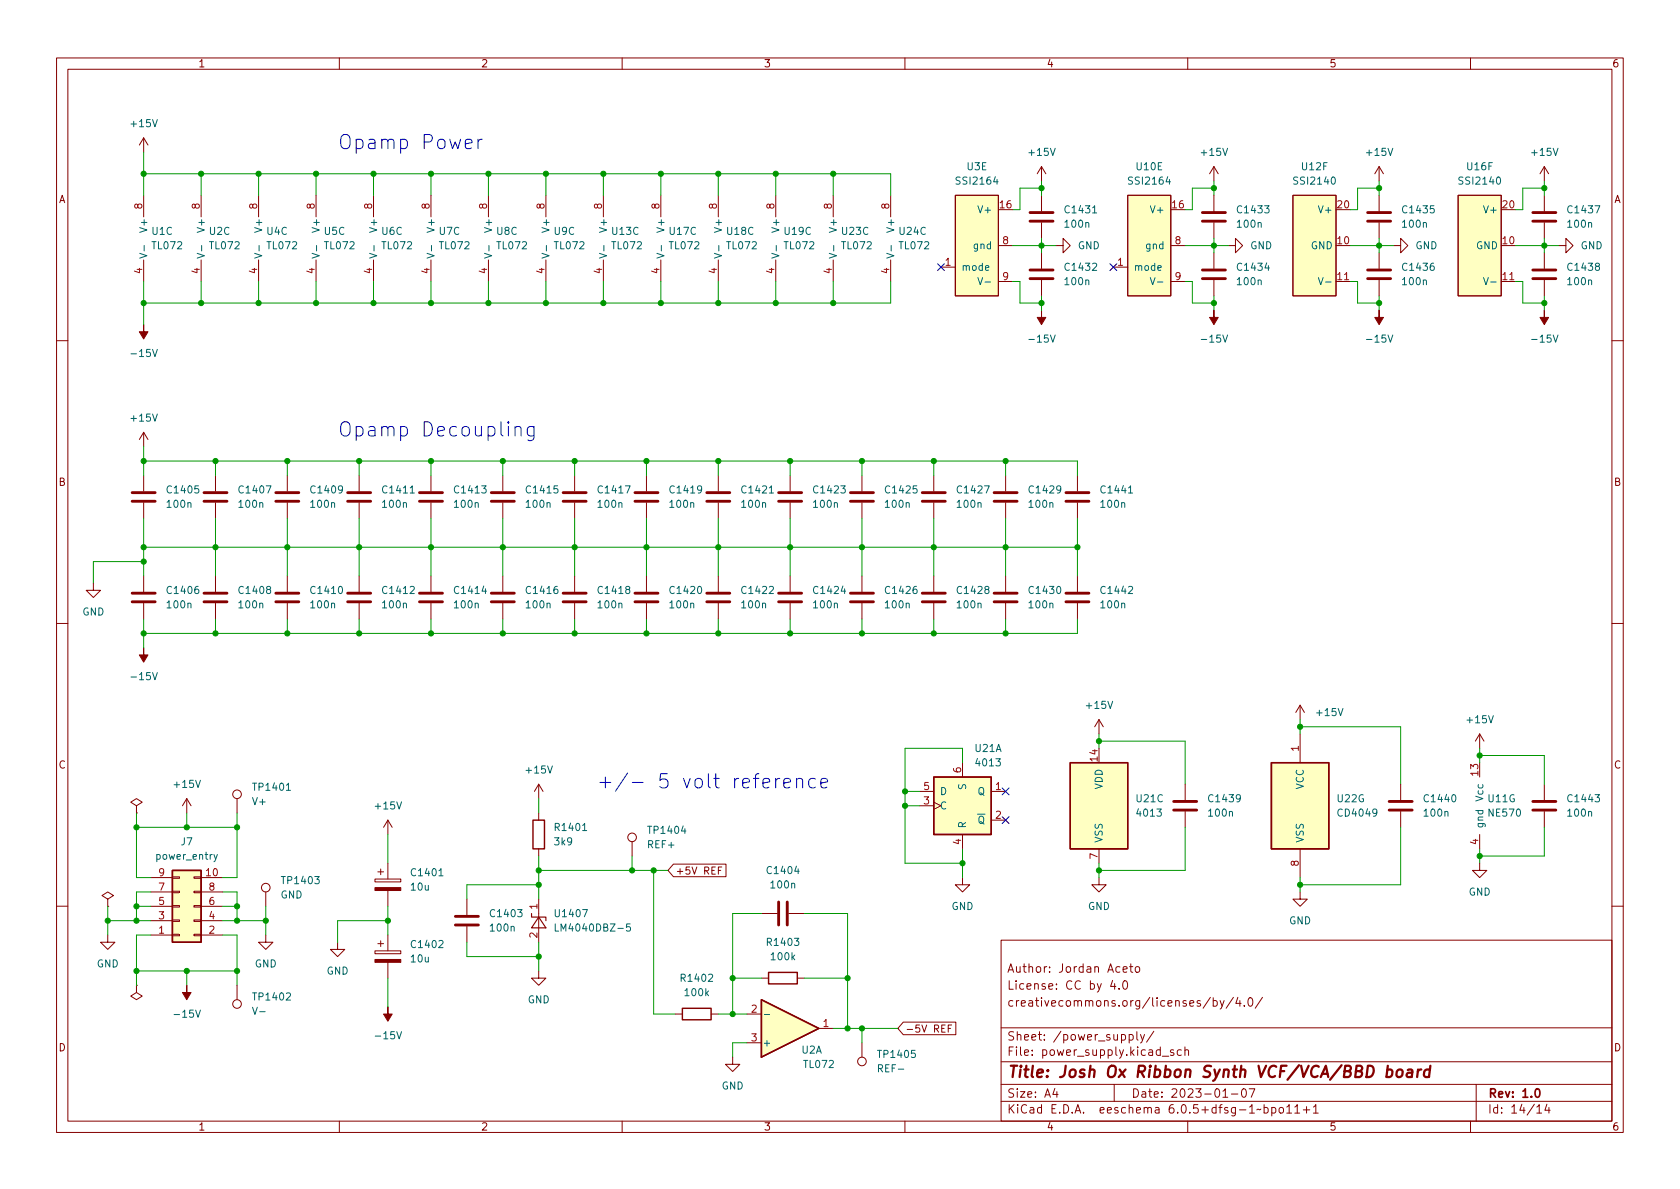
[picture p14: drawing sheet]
<svg xmlns="http://www.w3.org/2000/svg" width="297mm" height="210mm" viewBox="0 0 297 210" stroke-linecap="round" stroke-linejoin="round" font-family="sans-serif">
<defs><g id="words">
<g font-size="3.5" fill="#0000c2">
<text x="59.7" y="26.4">Opamp Power</text>
<text x="59.7" y="77.2">Opamp Decoupling</text>
<text x="105.4" y="139.4">+/- 5 volt reference</text>
</g>
<text font-size="2.8" fill="#840000" x="178" y="190.6">Title: Josh Ox Ribbon Synth VCF/VCA/BBD board</text>
<g font-size="2.1" fill="#840000">
<text x="178" y="172">Author: Jordan Aceto</text>
<text x="178" y="178">creativecommons.org/licenses/by/4.0/</text>
<text x="178" y="175">License: CC by 4.0</text>
<text x="178" y="184">Sheet: /power_supply/</text>
<text x="178" y="186.7">File: power_supply.kicad_sch</text>
<text x="178" y="196.9">KiCad E.D.A. eeschema 6.0.5+dfsg-1~bpo11+1</text>
<text x="178" y="194.1">Size: A4</text>
<text x="200" y="194.1">Date: 2023-01-07</text>
<text x="263" y="194.1">Rev: 1.0</text>
<text x="263" y="196.9">Id: 14/14</text>
</g>
<g font-size="1.8" fill="#840000">
<text x="35" y="11.9">1</text>
<text x="85" y="11.9">2</text>
<text x="135" y="11.9">3</text>
<text x="185" y="11.9">4</text>
<text x="235" y="11.9">5</text>
<text x="285" y="11.9">6</text>
<text x="10.3" y="35.9">A</text>
<text x="285.3" y="35.9">A</text>
<text x="10.3" y="85.9">B</text>
<text x="285.3" y="85.9">B</text>
<text x="10.3" y="135.9">C</text>
<text x="285.3" y="135.9">C</text>
<text x="119.4" y="154.6">+5V REF</text>
<text x="10.3" y="185.9">D</text>
<text x="160" y="182.6">-5V REF</text>
<text x="285.3" y="185.9">D</text>
<text x="35" y="199.9">1</text>
<text x="85" y="199.9">2</text>
<text x="135" y="199.9">3</text>
<text x="185" y="199.9">4</text>
<text x="235" y="199.9">5</text>
<text x="285" y="199.9">6</text>
</g>
<g font-size="1.8" fill="#006464">
<text x="23.3" y="22.5">+15V</text>
<text x="182.1" y="27.6">+15V</text>
<text x="212.5" y="27.6">+15V</text>
<text x="241.8" y="27.6">+15V</text>
<text x="271" y="27.6">+15V</text>
<text x="169.3" y="32.6">SSI2164</text>
<text x="171" y="30.1">U3E</text>
<text x="199.8" y="32.6">SSI2164</text>
<text x="201" y="30.1">U10E</text>
<text x="229" y="32.6">SSI2140</text>
<text x="230.2" y="30.1">U12F</text>
<text x="258.2" y="32.6">SSI2140</text>
<text x="259.5" y="30.1">U16F</text>
<text x="26" y="40.7" transform="rotate(-90 26 40.7)">V+</text>
<text x="26.9" y="41.5">U1C</text>
<text x="36.2" y="40.7" transform="rotate(-90 36.2 40.7)">V+</text>
<text x="37" y="41.5">U2C</text>
<text x="46.4" y="40.7" transform="rotate(-90 46.4 40.7)">V+</text>
<text x="47.2" y="41.5">U4C</text>
<text x="56.5" y="40.7" transform="rotate(-90 56.5 40.7)">V+</text>
<text x="57.4" y="41.5">U5C</text>
<text x="66.7" y="40.7" transform="rotate(-90 66.7 40.7)">V+</text>
<text x="67.5" y="41.5">U6C</text>
<text x="76.8" y="40.7" transform="rotate(-90 76.8 40.7)">V+</text>
<text x="77.7" y="41.5">U7C</text>
<text x="87" y="40.7" transform="rotate(-90 87 40.7)">V+</text>
<text x="87.8" y="41.5">U8C</text>
<text x="97.2" y="40.7" transform="rotate(-90 97.2 40.7)">V+</text>
<text x="98" y="41.5">U9C</text>
<text x="107.3" y="40.7" transform="rotate(-90 107.3 40.7)">V+</text>
<text x="108.3" y="41.5">U13C</text>
<text x="117.5" y="40.7" transform="rotate(-90 117.5 40.7)">V+</text>
<text x="118.4" y="41.5">U17C</text>
<text x="127.6" y="40.7" transform="rotate(-90 127.6 40.7)">V+</text>
<text x="128.6" y="41.5">U18C</text>
<text x="137.8" y="40.7" transform="rotate(-90 137.8 40.7)">V+</text>
<text x="138.8" y="41.5">U19C</text>
<text x="148" y="40.7" transform="rotate(-90 148 40.7)">V+</text>
<text x="148.9" y="41.5">U23C</text>
<text x="158.1" y="40.7" transform="rotate(-90 158.1 40.7)">V+</text>
<text x="159.1" y="41.5">U24C</text>
<text x="173.3" y="37.7">V+</text>
<text x="188.4" y="40.3">100n</text>
<text x="188.5" y="37.7">C1431</text>
<text x="203.8" y="37.7">V+</text>
<text x="218.9" y="40.3">100n</text>
<text x="219" y="37.7">C1433</text>
<text x="233.5" y="37.7">V+</text>
<text x="248.1" y="40.3">100n</text>
<text x="248.2" y="37.7">C1435</text>
<text x="262.7" y="37.7">V+</text>
<text x="277.3" y="40.3">100n</text>
<text x="277.4" y="37.7">C1437</text>
<text x="27" y="44.1">TL072</text>
<text x="37.2" y="44.1">TL072</text>
<text x="47.3" y="44.1">TL072</text>
<text x="57.5" y="44.1">TL072</text>
<text x="67.6" y="44.1">TL072</text>
<text x="77.8" y="44.1">TL072</text>
<text x="88" y="44.1">TL072</text>
<text x="98.1" y="44.1">TL072</text>
<text x="108.3" y="44.1">TL072</text>
<text x="118.4" y="44.1">TL072</text>
<text x="128.6" y="44.1">TL072</text>
<text x="138.8" y="44.1">TL072</text>
<text x="148.9" y="44.1">TL072</text>
<text x="159.1" y="44.1">TL072</text>
<text x="169.9" y="47.9">mode</text>
<text x="172.3" y="44.1">gnd</text>
<text x="188.5" y="47.9">C1432</text>
<text x="190.5" y="44.1">GND</text>
<text x="200.4" y="47.9">mode</text>
<text x="202.8" y="44.1">gnd</text>
<text x="219" y="47.9">C1434</text>
<text x="221" y="44.1">GND</text>
<text x="231.8" y="44.1">GND</text>
<text x="248.2" y="47.9">C1436</text>
<text x="250.2" y="44.1">GND</text>
<text x="261" y="44.1">GND</text>
<text x="277.4" y="47.9">C1438</text>
<text x="279.4" y="44.1">GND</text>
<text x="188.4" y="50.4">100n</text>
<text x="218.9" y="50.4">100n</text>
<text x="248.1" y="50.4">100n</text>
<text x="277.3" y="50.4">100n</text>
<text x="23.5" y="63.1">-15V</text>
<text x="182.3" y="60.6">-15V</text>
<text x="212.8" y="60.6">-15V</text>
<text x="242" y="60.6">-15V</text>
<text x="271.2" y="60.6">-15V</text>
<text x="23.3" y="74.5">+15V</text>
<text x="29.7" y="89.8">100n</text>
<text x="29.7" y="87.2">C1405</text>
<text x="42.4" y="89.8">100n</text>
<text x="42.4" y="87.2">C1407</text>
<text x="55.1" y="89.8">100n</text>
<text x="55.1" y="87.2">C1409</text>
<text x="67.8" y="89.8">100n</text>
<text x="67.8" y="87.2">C1411</text>
<text x="80.5" y="89.8">100n</text>
<text x="80.5" y="87.2">C1413</text>
<text x="93.2" y="89.8">100n</text>
<text x="93.2" y="87.2">C1415</text>
<text x="105.9" y="89.8">100n</text>
<text x="105.9" y="87.2">C1417</text>
<text x="118.6" y="89.8">100n</text>
<text x="118.6" y="87.2">C1419</text>
<text x="131.3" y="89.8">100n</text>
<text x="131.3" y="87.2">C1421</text>
<text x="144" y="89.8">100n</text>
<text x="144" y="87.2">C1423</text>
<text x="156.7" y="89.8">100n</text>
<text x="156.7" y="87.2">C1425</text>
<text x="169.4" y="89.8">100n</text>
<text x="169.4" y="87.2">C1427</text>
<text x="182.1" y="89.8">100n</text>
<text x="182.1" y="87.2">C1429</text>
<text x="194.8" y="89.8">100n</text>
<text x="194.8" y="87.2">C1441</text>
<text x="29.7" y="107.6">100n</text>
<text x="29.7" y="105">C1406</text>
<text x="42.4" y="107.6">100n</text>
<text x="42.4" y="105">C1408</text>
<text x="55.1" y="107.6">100n</text>
<text x="55.1" y="105">C1410</text>
<text x="67.8" y="107.6">100n</text>
<text x="67.8" y="105">C1412</text>
<text x="80.5" y="107.6">100n</text>
<text x="80.5" y="105">C1414</text>
<text x="93.2" y="107.6">100n</text>
<text x="93.2" y="105">C1416</text>
<text x="105.9" y="107.6">100n</text>
<text x="105.9" y="105">C1418</text>
<text x="118.6" y="107.6">100n</text>
<text x="118.6" y="105">C1420</text>
<text x="131.3" y="107.6">100n</text>
<text x="131.3" y="105">C1422</text>
<text x="144" y="107.6">100n</text>
<text x="144" y="105">C1424</text>
<text x="156.7" y="107.6">100n</text>
<text x="156.7" y="105">C1426</text>
<text x="169.4" y="107.6">100n</text>
<text x="169.4" y="105">C1428</text>
<text x="182.1" y="107.6">100n</text>
<text x="182.1" y="105">C1430</text>
<text x="194.8" y="107.6">100n</text>
<text x="194.8" y="105">C1442</text>
<text x="14.5" y="108.8">GND</text>
<text x="23.5" y="120.3">-15V</text>
<text x="192.2" y="125.3">+15V</text>
<text x="232.9" y="126.6">+15V</text>
<text x="259.5" y="127.9">+15V</text>
<text x="93.2" y="136.8">+15V</text>
<text x="172.4" y="133">U21A</text>
<text x="172.7" y="135.5">4013</text>
<text x="30.9" y="139.3">+15V</text>
<text x="44.8" y="142.4">V+</text>
<text x="45" y="139.8">TP1401</text>
<text x="66.5" y="143.1">+15V</text>
<text x="166.1" y="143.1">C</text>
<text x="166.1" y="140.6">D</text>
<text x="170.8" y="139.6" transform="rotate(-90 170.8 139.6)">S</text>
<text x="172.9" y="140.6">Q</text>
<text x="194.9" y="139.6" transform="rotate(-90 194.9 139.6)">VDD</text>
<text x="201" y="141.9">U21C</text>
<text x="213.9" y="141.9">C1439</text>
<text x="230.5" y="139.6" transform="rotate(-90 230.5 139.6)">VCC</text>
<text x="236.5" y="141.9">U22G</text>
<text x="252" y="141.9">C1440</text>
<text x="262.3" y="141.6" transform="rotate(-90 262.3 141.6)">Vcc</text>
<text x="263.2" y="141.9">U11G</text>
<text x="277.4" y="141.9">C1443</text>
<text x="32" y="149.5">J7</text>
<text x="98.1" y="149.5">3k9</text>
<text x="98.3" y="146.9">R1401</text>
<text x="114.6" y="150">REF+</text>
<text x="114.8" y="147.4">TP1404</text>
<text x="170.8" y="146.6" transform="rotate(-90 170.8 146.6)">R</text>
<text x="171.5" y="145.7">~{Q}</text>
<text x="194.9" y="149.1" transform="rotate(-90 194.9 149.1)">VSS</text>
<text x="201.2" y="144.4">4013</text>
<text x="213.8" y="144.4">100n</text>
<text x="230.5" y="149.1" transform="rotate(-90 230.5 149.1)">VSS</text>
<text x="236.7" y="144.4">CD4049</text>
<text x="251.9" y="144.4">100n</text>
<text x="262.3" y="146.6" transform="rotate(-90 262.3 146.6)">gnd</text>
<text x="263.3" y="144.4">NE570</text>
<text x="277.3" y="144.4">100n</text>
<text x="27.8" y="152">power_entry</text>
<text x="72.9" y="154.9">C1401</text>
<text x="135.8" y="154.6">C1404</text>
<text x="49.6" y="158.9">GND</text>
<text x="50.1" y="156.3">TP1403</text>
<text x="72.7" y="157.5">10u</text>
<text x="136.4" y="157.1">100n</text>
<text x="168.2" y="160.9">GND</text>
<text x="192.3" y="160.9">GND</text>
<text x="259.7" y="158.4">GND</text>
<text x="72.9" y="167.6">C1402</text>
<text x="86.8" y="164.7">100n</text>
<text x="86.9" y="162.2">C1403</text>
<text x="98.3" y="162.2">U1407</text>
<text x="98.9" y="164.7">LM4040DBZ-5</text>
<text x="135.8" y="167.3">R1403</text>
<text x="227.9" y="163.4">GND</text>
<text x="17.1" y="171.1">GND</text>
<text x="45" y="171.1">GND</text>
<text x="57.7" y="172.3">GND</text>
<text x="72.7" y="170.2">10u</text>
<text x="120.6" y="173.6">R1402</text>
<text x="136.5" y="169.8">100k</text>
<text x="31.2" y="180">-15V</text>
<text x="45" y="176.9">TP1402</text>
<text x="45" y="179.4">V-</text>
<text x="93.3" y="177.4">GND</text>
<text x="121.2" y="176.1">100k</text>
<text x="66.7" y="183.8">-15V</text>
<text x="134.7" y="185">+</text>
<text x="141.7" y="186.3">U2A</text>
<text x="142.2" y="188.8">TL072</text>
<text x="155.5" y="187.1">TP1405</text>
<text x="155.5" y="189.6">REF-</text>
<text x="127.6" y="192.7">GND</text>
</g>
<g font-size="1.8" fill="#a90000">
<text x="25.1" y="36.9" transform="rotate(-90 25.1 36.9)">8</text>
<text x="35.3" y="36.9" transform="rotate(-90 35.3 36.9)">8</text>
<text x="45.5" y="36.9" transform="rotate(-90 45.5 36.9)">8</text>
<text x="55.6" y="36.9" transform="rotate(-90 55.6 36.9)">8</text>
<text x="65.8" y="36.9" transform="rotate(-90 65.8 36.9)">8</text>
<text x="75.9" y="36.9" transform="rotate(-90 75.9 36.9)">8</text>
<text x="86.1" y="36.9" transform="rotate(-90 86.1 36.9)">8</text>
<text x="96.3" y="36.9" transform="rotate(-90 96.3 36.9)">8</text>
<text x="106.4" y="36.9" transform="rotate(-90 106.4 36.9)">8</text>
<text x="116.6" y="36.9" transform="rotate(-90 116.6 36.9)">8</text>
<text x="126.7" y="36.9" transform="rotate(-90 126.7 36.9)">8</text>
<text x="136.9" y="36.9" transform="rotate(-90 136.9 36.9)">8</text>
<text x="147.1" y="36.9" transform="rotate(-90 147.1 36.9)">8</text>
<text x="157.2" y="36.9" transform="rotate(-90 157.2 36.9)">8</text>
<text x="176.8" y="36.8">16</text>
<text x="207.3" y="36.8">16</text>
<text x="236.5" y="36.8">20</text>
<text x="265.7" y="36.8">20</text>
<text x="167.1" y="47">1</text>
<text x="177.3" y="43.2">8</text>
<text x="197.6" y="47">1</text>
<text x="207.8" y="43.2">8</text>
<text x="236.5" y="43.2">10</text>
<text x="265.7" y="43.2">10</text>
<text x="25.1" y="48.4" transform="rotate(-90 25.1 48.4)">4</text>
<text x="35.3" y="48.4" transform="rotate(-90 35.3 48.4)">4</text>
<text x="45.5" y="48.4" transform="rotate(-90 45.5 48.4)">4</text>
<text x="55.6" y="48.4" transform="rotate(-90 55.6 48.4)">4</text>
<text x="65.8" y="48.4" transform="rotate(-90 65.8 48.4)">4</text>
<text x="75.9" y="48.4" transform="rotate(-90 75.9 48.4)">4</text>
<text x="86.1" y="48.4" transform="rotate(-90 86.1 48.4)">4</text>
<text x="96.3" y="48.4" transform="rotate(-90 96.3 48.4)">4</text>
<text x="106.4" y="48.4" transform="rotate(-90 106.4 48.4)">4</text>
<text x="116.6" y="48.4" transform="rotate(-90 116.6 48.4)">4</text>
<text x="126.7" y="48.4" transform="rotate(-90 126.7 48.4)">4</text>
<text x="136.9" y="48.4" transform="rotate(-90 136.9 48.4)">4</text>
<text x="147.1" y="48.4" transform="rotate(-90 147.1 48.4)">4</text>
<text x="157.2" y="48.4" transform="rotate(-90 157.2 48.4)">4</text>
<text x="177.3" y="49.5">9</text>
<text x="207.8" y="49.5">9</text>
<text x="236.5" y="49.5">11</text>
<text x="265.7" y="49.5">11</text>
<text x="169.9" y="136.6" transform="rotate(-90 169.9 136.6)">6</text>
<text x="194.1" y="134.6" transform="rotate(-90 194.1 134.6)">14</text>
<text x="229.6" y="132.8" transform="rotate(-90 229.6 132.8)">1</text>
<text x="261.4" y="137.1" transform="rotate(-90 261.4 137.1)">13</text>
<text x="163.3" y="142.2">3</text>
<text x="163.3" y="139.7">5</text>
<text x="176" y="139.7">1</text>
<text x="169.9" y="149.3" transform="rotate(-90 169.9 149.3)">4</text>
<text x="176" y="144.8">2</text>
<text x="261.4" y="149.3" transform="rotate(-90 261.4 149.3)">4</text>
<text x="28.1" y="154.9">9</text>
<text x="36.5" y="154.9">10</text>
<text x="194.1" y="151.9" transform="rotate(-90 194.1 151.9)">7</text>
<text x="229.6" y="153.1" transform="rotate(-90 229.6 153.1)">8</text>
<text x="28.1" y="160">5</text>
<text x="28.1" y="157.5">7</text>
<text x="37" y="160">6</text>
<text x="37" y="157.5">8</text>
<text x="95" y="160.8" transform="rotate(-90 95 160.8)">1</text>
<text x="28.1" y="165.1">1</text>
<text x="28.1" y="162.6">3</text>
<text x="37" y="165.1">2</text>
<text x="37" y="162.6">4</text>
<text x="95" y="165.8" transform="rotate(-90 95 165.8)">2</text>
<text x="132.9" y="179.1">2</text>
<text x="132.9" y="184.1">3</text>
<text x="145.6" y="181.6">1</text>
</g>
</g></defs>
<g fill="none" stroke="#840000" stroke-width=".18">
<path d="M10 10.2h277v190.1h-277zM12 12.2h273v186.1h-273zM60 10.2v2M110 10.2v2M160 10.2v2M210 10.2v2M260 10.2v2M25.4 24.4v2.5M25.4 34.5v3.8M25.4 24.4l-.8 1.2M25.4 24.4l.8 1.2M35.6 34.5v3.8"/>
<path d="M45.7 34.5v3.8M55.9 34.5v3.8M66 34.5v3.8M76.2 34.5v3.8M86.4 34.5v3.8M96.5 34.5v3.8M106.7 34.5v3.8M116.8 34.5v3.8M127 34.5v3.8M137.2 34.5v3.8M147.3 34.5v3.8M157.5 34.5v3.8"/>
<path d="M168.9 34.5h7.6v17.8h-7.6zM184.1 29.5l-.7 1.2M184.1 29.5v2.5M184.1 34.5v2.8M184.1 39.4v2.8M184.1 29.5l.8 1.2M199.4 34.5h7.6v17.8h-7.6zM214.6 29.5l-.7 1.2M214.6 29.5v2.5M214.6 34.5v2.8M214.6 39.4v2.8M214.6 29.5l.8 1.2"/>
<path d="M228.6 34.5h7.6v17.8h-7.6zM243.8 29.5l-.7 1.2M243.8 29.5v2.5M243.8 34.5v2.8M243.8 39.4v2.8M243.8 29.5l.8 1.2M257.8 34.5h7.6v17.8h-7.6zM273 29.5v2.5M273 34.5v2.8M273 39.4v2.8M273 29.5l-.7 1.2M273 29.5l.8 1.2"/>
<path d="M25.4 46v3.8M35.6 46v3.8M45.7 46v3.8M55.9 46v3.8M66 46v3.8M76.2 46v3.8M86.4 46v3.8M96.5 46v3.8M106.7 46v3.8M116.8 46v3.8M127 46v3.8M137.2 46v3.8"/>
<path d="M147.3 46v3.8M157.5 46v3.8M166.4 47.2h2.5M176.5 43.4h2.6M176.5 49.8h2.6M184.1 44.7v2.8M184.1 49.5v2.8M186.7 43.4h1.3v-1.2l1.2 1.2-1.2 1.3v-1.3M196.8 47.2h2.6M207 43.4h2.5M207 49.8h2.5M214.6 44.7v2.8"/>
<path d="M214.6 49.5v2.8M217.2 43.4h1.2v-1.2l1.3 1.2-1.3 1.3v-1.3M236.2 49.8h2.6M243.8 44.7v2.8M243.8 49.5v2.8M246.4 43.4h1.2v-1.2l1.3 1.2-1.3 1.3v-1.3M265.4 49.8h2.6M273 44.7v2.8M273 49.5v2.8M275.6 43.4h1.3v-1.2l1.2 1.2-1.2 1.3v-1.3M10 60.2h2M25.4 76.4v2.6"/>
<path d="M25.4 76.4l-.8 1.3M25.4 76.4l.8 1.3M285 60.2h2M25.4 84.1v2.8M25.4 88.9v2.8M38.1 84.1v2.8M38.1 88.9v2.8M50.8 84.1v2.8M50.8 88.9v2.8M63.5 84.1v2.8M63.5 88.9v2.8M76.2 84.1v2.8"/>
<path d="M76.2 88.9v2.8M88.9 84.1v2.8M88.9 88.9v2.8M101.6 84.1v2.8M101.6 88.9v2.8M114.3 84.1v2.8M114.3 88.9v2.8M127 84.1v2.8M127 88.9v2.8M139.7 84.1v2.8M139.7 88.9v2.8M152.4 84.1v2.8"/>
<path d="M152.4 88.9v2.8M165.1 84.1v2.8M165.1 88.9v2.8M177.8 84.1v2.8M177.8 88.9v2.8M190.5 84.1v2.8M190.5 88.9v2.8M10 110.2h2M16.5 103.1v1.3h1.3l-1.3 1.3-1.3-1.3h1.3M25.4 101.8v2.8M25.4 106.7v2.8M38.1 101.8v2.8"/>
<path d="M38.1 106.7v2.8M50.8 101.8v2.8M50.8 106.7v2.8M63.5 101.8v2.8M63.5 106.7v2.8M76.2 101.8v2.8M76.2 106.7v2.8M88.9 101.8v2.8M88.9 106.7v2.8M101.6 101.8v2.8M101.6 106.7v2.8M114.3 101.8v2.8"/>
<path d="M114.3 106.7v2.8M127 101.8v2.8M127 106.7v2.8M139.7 101.8v2.8M139.7 106.7v2.8M152.4 101.8v2.8M152.4 106.7v2.8M165.1 101.8v2.8M165.1 106.7v2.8M177.8 101.8v2.8M177.8 106.7v2.8M190.5 101.8v2.8"/>
<path d="M190.5 106.7v2.8M285 110.2h2M95.2 138.7l-.7 1.2M95.2 138.7v2.5M95.2 138.7l.8 1.2M162.6 139.9h2.5M170.2 134.9v2.5M175.3 139.9h2.5M194.3 127.2v2.6M194.3 127.2l-.8 1.3M194.3 127.2l.8 1.3M209.5 138.7v2.8"/>
<path d="M229.9 124.7v2.5M229.9 129.8v5.1M229.9 124.7l-.8 1.3M229.9 124.7l.7 1.3M247.6 138.7v2.8M261.6 129.8l-.7 1.3M261.6 129.8v2.5M261.6 129.8l.8 1.3M273 138.7v2.8M19 159l1.1-.6-1.1-.7-1 .7 1 .6v1.3M24.1 142.5l1-.6-1-.7-1 .7 1 .6v1.3M24.1 143.8h.1"/>
<path d="M26.7 155.2h3.8M26.7 157.7h3.8M30.5 155.1h1.2v.2h-1.2zM30.5 157.6h1.2v.3h-1.2zM33 141.2l-.7 1.3M33 141.2v2.6M33 141.2l.8 1.3M34.3 155.1h1.3v.2h-1.3zM34.3 157.6h1.3v.3h-1.3zM35.6 155.2h3.8M35.6 157.7h3.8M41.9 141.2v2.6"/>
<path d="M47 157.7v2.6M66.3 155.4h4.6v.6h-4.6zM66.8 154.2h1M67.3 153.7v1M68.6 145v2.6M68.6 152.6v2.8M68.6 157.5v2.8M68.6 145l-.8 1.3M68.6 145l.7 1.3M82.5 159v2.8M95.2 159v7.6M95.2 143.8v1.2"/>
<path d="M95.2 150.1v1.3M111.8 148.8v2.6M119.1 152.8h9.3v2.2h-9.3l-1-1.1zM127 153.9h.4M127.6 153.3h-.6v1.3M162.6 142.5h2.5M165.1 141.9l1.3 .6-1.3 .6M170.2 155.2v1.3h1.2l-1.2 1.2-1.3-1.2h1.3M170.2 147.6v2.5M175.3 145h2.5M194.3 155.2v1.3h1.3l-1.3 1.2-1.3-1.2h1.3M194.3 150.1v2.5"/>
<path d="M209.5 143.5v2.8M229.9 157.7v1.3h1.2l-1.2 1.3-1.3-1.3h1.3M229.9 150.1v5.1M247.6 143.5v2.8M261.6 152.6v1.3h1.3l-1.3 1.3-1.3-1.3h1.3M261.6 147.6v2.5M273 143.5v2.8M10 160.2h2M19 165.3v1.3h-1.2l1.2 1.3 1.3-1.3h-1.3M19 160.3h.1M24.1 174.2v1.3l1 .6-1 .7-1-.7 1-.6M24.1 174.2h.1"/>
<path d="M26.7 165.3h3.8M26.7 162.8h3.8M26.7 160.3h3.8M30.5 160.1h1.2v.3h-1.2zM30.5 162.7h1.2v.2h-1.2zM30.5 165.2h1.2v.3h-1.2zM34.3 160.1h1.3v.3h-1.3zM34.3 162.7h1.3v.2h-1.3zM34.3 165.2h1.3v.3h-1.3zM35.6 165.3h3.8M35.6 162.8h3.8M35.6 160.3h3.8"/>
<path d="M41.9 174.2v2.6M47 165.3v1.3h1.3l-1.3 1.3-1.3-1.3h1.3M59.7 166.6v1.3h1.3l-1.3 1.3-1.3-1.3h1.3M66.3 168.1h4.6v.6h-4.6zM66.8 166.9h1M67.3 166.4v1M68.6 165.3v2.8M68.6 170.2v2.8M82.5 163.8v2.8M95.2 171.7v1.3h-1.2l1.2 1.2 1.3-1.2h-1.3M119.4 179.3h1.2M125.7 179.3h1.3"/>
<path d="M132.1 179.3h2.5M134.6 173h1.3M134.6 161.5h2.8M139.4 161.5h2.8M141 173h1.2M177 166.3h108v32h-108zM196.7 173.4l-.3 1h.9M197.1 173.9v1M197.9 174.8v.1M198.6 171.4l.7-.1-.1-.3-.4-.1-.2 .2v.8h.6M198.6 173.6l.3-.2a.81 .81 0 0 1 .5 .7 .81 .81 0 0 1-.3 .8h-.1a.81 .81 0 0 1-.4-1.3zM199.7 170.9h.6"/>
<path d="M199.9 170.4v1.3l.4 .2M200.9 171l.3-.1 .3 .3v.4l-.3 .3h-.3l-.2-.3v-.4zM214 176.4l-1.3 1.9M214.5 177l.4-.1 .3 .3v.4l-.1 .3h-.6M214.5 176.4v1.5M215.7 176.9l.4 1M216.4 176.9l-.5 1.4-.2 .1M218.1 176.4l-1.3 1.9M218.9 176.4l-.4 1h.9M219.2 176.9v1M220 177.8v.1M220.8 176.6l.2-.2a.81 .81 0 0 1 .6 .7 .81 .81 0 0 1-.3 .8h-.2a.81 .81 0 0 1-.3-1.3z"/>
<path d="M223.2 176.4l-1.3 1.9M285 160.2h2M60 198.3v2M110 198.3v2M129.5 186.9v1.3h1.3l-1.3 1.3-1.2-1.3h1.2M132.1 184.4h2.5M144.8 181.9h2.5M152.4 184.4v2.5M159.7 180.7h9.3v2.3h-9.3l-1-1.1zM160 198.3v2M167.7 181.9h.4M168.3 181.3h-.6v1.2"/>
<path d="M177 194.8h108M177 191.8h108M177 187.8h108M177 181.8h108M186.5 192.5l-.4 1h1M186.9 193v1M197 191.8v3M199.6 183l.5-.1 .3 .3v.4l-.2 .3h-.6M199.6 182.9v1.5M201 182.4v1.3l.2 .2M201.6 182.9l.4 1M202.4 182.9l-.5 1.4-.3 .1"/>
<path d="M204 182.4l-1.3 1.9M205.5 186.8h1.1M207.5 185.7l-.4-.1-.2 .2 .1 .3 .5 .1v.4h-.6M208.9 185.7l-.5-.1-.3 .3v.4l.2 .3h.6M209.5 185.8l.2-.2 .4 .1v.9M209.5 185.1v1.5M210 198.3v2M216.2 194h.9M217.7 193.5h1.2M219.7 192.6l.2-.1a.81 .81 0 0 1 .5 .7 .81 .81 0 0 1-.3 .8h-.1a.81 .81 0 0 1-.6-.6 .81 .81 0 0 1 .3-.8zM220.9 192.5h1l-.7 1.5M223.5 195.9l.4-.1 .3 .3v.4l-.1 .3h-.6"/>
<path d="M223.5 195.3v1.5M224.9 195.9l.4-.1 .3 .3v.4l-.2 .3h-.5M224.9 195.8v1.5M226.3 195.9l.3-.1 .3 .3v.4l-.3 .3h-.3l-.2-.3v-.4zM227.5 195.8l.4-.5v1.5M227.5 196.8h.9M228.9 195.8l.5-.5v1.5M228.9 196.8h.9M230.4 196.3h1.2M231 195.7v1.1M232.2 195.8l.4-.5v1.5M232.2 196.8h.9"/>
<path d="M260 198.3v2M261 191.8v6.5M271.7 195.8l.5-.5v1.5M271.7 196.8h.9M273.5 195.3l-.4 1h1M273.9 195.8v1"/>
<circle cx="41.9" cy="140.5" r=".76"/>
<circle cx="47" cy="157" r=".76"/>
<circle cx="111.8" cy="148.1" r=".76"/>
<circle cx="41.9" cy="177.5" r=".76"/>
<circle cx="152.4" cy="187.7" r=".76"/>
</g>
<path d="M271.6 192.6l.2-.1a.82 .82 0 0 1 .6 .7 .82 .82 0 0 1-.3 .8h-.2a.81 .81 0 0 1-.6-.6 .81 .81 0 0 1 .3-.8z" fill="none" stroke="#840000" stroke-width=".3"/>
<path d="M245.3 189.2l.2-.1 .5 .1 .2 .3-.1 .6a.66 .66 0 0 1-1 .3M245.4 188.5l-.3 2M247.1 189.3a.52 .52 0 0 1 .5-.2 .52 .52 0 0 1 .4 .4l-.1 .6a.55 .55 0 0 1-.5 .4 .55 .55 0 0 1-.5-.4zM248.9 189.2l.2-.1 .6 .1-.1 1.3M249.7 189.6l-.7 .1a.4 .4 0 0 0-.3 .3 .4 .4 0 0 0 .2 .5l.7-.1M250.7 189.1l-.1 1.4M251.3 189.1l-.4 .1-.2 .3M252.8 189.2a.66 .66 0 0 0-1 .3v.6l.1 .3 .2 .1 .6-.1M252.9 188.5l-.2 2" fill="none" stroke="#840000" stroke-width=".4"/>
<g fill="none" stroke="#840000" stroke-width=".51">
<path d="M182.1 39.1h4.1M182.1 37.6h4.1M212.6 39.1h4.1M212.6 37.6h4.1M241.8 39.1h4.1M241.8 37.6h4.1M271 39.1h4.1M271 37.6h4.1M182.1 49.3h4.1M182.1 47.7h4.1M212.6 49.3h4.1M212.6 47.7h4.1"/>
<path d="M241.8 49.3h4.1M241.8 47.7h4.1M271 49.3h4.1M271 47.7h4.1M23.4 88.6h4M23.4 87.1h4M36.1 88.6h4M36.1 87.1h4M48.8 88.6h4M48.8 87.1h4M61.5 88.6h4M61.5 87.1h4"/>
<path d="M74.2 88.6h4M74.2 87.1h4M86.9 88.6h4M86.9 87.1h4M99.6 88.6h4M99.6 87.1h4M112.3 88.6h4M112.3 87.1h4M125 88.6h4M125 87.1h4M137.7 88.6h4M137.7 87.1h4"/>
<path d="M150.4 88.6h4M150.4 87.1h4M163.1 88.6h4M163.1 87.1h4M175.8 88.6h4M175.8 87.1h4M188.5 88.6h4M188.5 87.1h4M23.4 104.9h4M23.4 106.4h4M36.1 104.9h4M36.1 106.4h4"/>
<path d="M48.8 104.9h4M48.8 106.4h4M61.5 104.9h4M61.5 106.4h4M74.2 104.9h4M74.2 106.4h4M86.9 104.9h4M86.9 106.4h4M99.6 104.9h4M99.6 106.4h4M112.3 104.9h4M112.3 106.4h4"/>
<path d="M125 104.9h4M125 106.4h4M137.7 104.9h4M137.7 106.4h4M150.4 104.9h4M150.4 106.4h4M163.1 104.9h4M163.1 106.4h4M175.8 104.9h4M175.8 106.4h4M188.5 104.9h4M188.5 106.4h4"/>
<path d="M137.7 159.5v4.1M139.2 159.5v4.1M207.5 143.3h4.1M207.5 141.7h4.1M245.6 143.3h4.1M245.6 141.7h4.1M271 143.3h4.1M271 141.7h4.1M80.5 163.6h4.1M80.5 162h4.1"/>
</g>
<g fill="#ffffc2" stroke="#ffffc2" stroke-width=".18">
<path d="M224.8 134.9h10.1v15.2h-10.1z"/>
<path d="M189.2 134.9h10.2v15.2h-10.2z"/>
<path d="M30.5 153.9h5.1v12.7h-5.1z"/>
<path d="M199.4 34.5h7.6v17.8h-7.6z"/>
<path d="M228.6 34.5h7.6v17.8h-7.6z"/>
<path d="M165.1 137.4h10.2v10.2h-10.2z"/>
<path d="M257.8 34.5h7.6v17.8h-7.6z"/>
<path d="M168.9 34.5h7.6v17.8h-7.6z"/>
<path d="M134.6 176.8l10.2 5.1-10.2 5z"/>
</g>
<path d="M165.1 137.4h10.2v10.2h-10.2zM189.2 134.9h10.2v15.2h-10.2zM224.8 134.9h10.1v15.2h-10.1zM30.5 153.9h5.1v12.7h-5.1zM94.2 145h2.1v5.1h-2.1zM120.6 178.3h5.1v2h-5.1zM134.6 176.8l10.2 5.1-10.2 5zM135.9 172h5.1v2h-5.1z" fill="none" stroke="#840000" stroke-width=".25"/>
<g fill="#840000" stroke="#840000" stroke-width=".18">
<path d="M214.6 54.9v1.2h.8l-.8 1.3-.7-1.3h.7z"/>
<path d="M68.6 178v1.3h.7l-.7 1.3-.8-1.3h.8z"/>
<path d="M66.3 169.7h4.6v.5h-4.6z"/>
<path d="M66.3 157h4.6v.5h-4.6z"/>
<path d="M33 174.2v1.3h.8l-.8 1.3-.7-1.3h.7z"/>
<path d="M243.8 54.9v1.2h.8l-.8 1.3-.7-1.3h.7z"/>
<path d="M25.4 57.4v1.3h.8l-.8 1.2-.8-1.2h.8z"/>
<path d="M184.1 54.9v1.2h.8l-.8 1.3-.7-1.3h.7z"/>
<path d="M25.4 114.5v1.3h.8l-.8 1.3-.8-1.3h.8z"/>
<path d="M273 54.9v1.2h.8l-.8 1.3-.7-1.3h.7z"/>
</g>
<g fill="none" stroke="#006464" stroke-width=".18">
<path d="M24.7 44.8l1.3 .4-1.3 .4M25.5 43.4v1M34.9 44.8l1.2 .4-1.2 .4M35.7 43.4v1M45 44.8l1.3 .4-1.3 .4M45.8 43.4v1M55.2 44.8l1.3 .4-1.3 .4M56 43.4v1M65.3 44.8l1.3 .4-1.3 .4M66.1 43.4v1M75.5 44.8l1.3 .4-1.3 .4M76.3 43.4v1"/>
<path d="M85.7 44.8l1.2 .4-1.2 .4M86.5 43.4v1M95.8 44.8l1.3 .4-1.3 .4M96.6 43.4v1M106 44.8l1.3 .4-1.3 .4M106.8 43.4v1M116.1 44.8l1.3 .4-1.3 .4M116.9 43.4v1M126.3 44.8l1.3 .4-1.3 .4M127.1 43.4v1M136.5 44.8l1.2 .4-1.2 .4M137.3 43.4v1"/>
<path d="M146.6 44.8l1.3 .4-1.3 .4M147.4 43.4v1M156.8 44.8l1.3 .4-1.3 .4M157.6 43.4v1M172.9 49.1l.4 1.3 .4-1.3M174.2 49.9h.9M203.4 49.1l.4 1.3 .4-1.3M204.6 49.9h1M233.1 49.1l.4 1.3 .4-1.3M234.4 49.9h.9M262.3 49.1l.4 1.3 .5-1.3M263.6 49.9h.9"/>
<path d="M37.8 151.1l.3 .9M38.4 151.1l-.4 1.2-.2 .1M98.2 163.4v1.3h.6M111.4 163.4h-.6v.6l.1-.1h.5l.1 .2-.1 .4-.2 .2-.4-.2M135.1 179.4h1"/>
</g>
<path d="M94 161.5v.7h2.5v.6M95.2 162.2l1.3 1.9h-2.5z" fill="none" stroke="#840000" stroke-width=".2"/>
<g fill="none" stroke="#0000c2" stroke-width=".18">
<path d="M82.3 25.5l1.2-.3-.2-.5-.7-.1-.3 .4v.9l.1 .3 .2 .1 .7-.1M84.5 24.6v1.7M85.2 24.6a.64 .64 0 0 0-.7 .5M91.1 75.7a.62 .62 0 0 1 1 .1v1.3M91.1 75.4v1.7M94.4 75.4v2a.68 .68 0 0 1-1.1 .4M94.4 75.5l-.7-.1-.5 .5v.7l.3 .4 .2 .1 .7-.1M134.9 138.5l1.2-.3-.1-.4-.8-.1-.3 .3v1l.1 .2 .2 .1 .8-.1M137.2 137.7v1.6M137.9 137.7a.64 .64 0 0 0-.7 .4M138.6 138.5l1.2-.3-.1-.4-.8-.1-.3 .3v1l.1 .2 .2 .1 .8-.1M140.8 137.9a.62 .62 0 0 1 1.1 .1v1.3"/>
<path d="M140.8 137.7v1.6M144.2 137.8l-.7-.1-.5 .4v.7l.2 .4 .3 .1 .7-.1M145.1 138.5l1.2-.3-.1-.4-.7-.1-.4 .3v1l.1 .2 .3 .1 .7-.1"/>
</g>
<g fill="none" stroke="#009600" stroke-width=".18">
<path d="M25.4 30.7h132.1v3.8M25.4 26.9v7.6M35.6 30.7v3.8M45.7 30.7v3.8M55.9 30.7v3.8M66 30.7v3.8M76.2 30.7v3.8M86.4 30.7v3.8M96.5 30.7v3.8M106.7 30.7v3.8M116.8 30.7v3.8M127 30.7v3.8"/>
<path d="M137.2 30.7v3.8M147.3 30.7v3.8M184.1 33.3h-3.8v3.8h-1.2M184.1 32v2.5M214.6 32v2.5M214.6 33.3h-3.8v3.8h-1.3M243.8 33.3h-3.8v3.8h-1.2M243.8 32v2.5M273 32v2.5M273 33.3h-3.8v3.8h-1.2M25.4 49.8v7.6M35.6 49.8v3.8"/>
<path d="M45.7 49.8v3.8M55.9 49.8v3.8M66 49.8v3.8M76.2 49.8v3.8M86.4 49.8v3.8M96.5 49.8v3.8M106.7 49.8v3.8M116.8 49.8v3.8M127 49.8v3.8M137.2 49.8v3.8M147.3 49.8v3.8M157.5 49.8v3.8h-132.1"/>
<path d="M179.1 49.8h1.2v3.8h3.8M179.1 43.4h7.6M184.1 42.2v2.5M184.1 52.3v2.6M209.5 49.8h1.3v3.8h3.8M209.5 43.4h7.7M214.6 42.2v2.5M214.6 52.3v2.6M238.8 49.8h1.2v3.8h3.8M238.8 43.4h7.6M243.8 42.2v2.5M243.8 52.3v2.6"/>
<path d="M268 49.8h1.2v3.8h3.8M268 43.4h7.6M273 42.2v2.5M273 52.3v2.6M25.4 79v5.1M25.4 91.7v10.1M25.4 96.8h165.1M25.4 99.3h-8.9v3.8M25.4 81.5h165.1v2.6M38.1 81.5v2.6M38.1 91.7v10.1M50.8 81.5v2.6"/>
<path d="M50.8 91.7v10.1M63.5 81.5v2.6M63.5 91.7v10.1M76.2 81.5v2.6M76.2 91.7v10.1M88.9 81.5v2.6M88.9 91.7v10.1M101.6 81.5v2.6M101.6 91.7v10.1M114.3 81.5v2.6M114.3 91.7v10.1M127 81.5v2.6"/>
<path d="M127 91.7v10.1M139.7 81.5v2.6M139.7 91.7v10.1M152.4 81.5v2.6M152.4 91.7v10.1M165.1 81.5v2.6M165.1 91.7v10.1M177.8 81.5v2.6M177.8 91.7v10.1M190.5 91.7v10.1M25.4 109.5v5M38.1 109.5v2.5"/>
<path d="M50.8 109.5v2.5M63.5 109.5v2.5M76.2 109.5v2.5M88.9 109.5v2.5M101.6 109.5v2.5M114.3 109.5v2.5M127 109.5v2.5M139.7 109.5v2.5M152.4 109.5v2.5M165.1 109.5v2.5M177.8 109.5v2.5M190.5 109.5v2.5h-165.1"/>
<path d="M160 139.9h2.6M170.2 134.9v-2.6h-10.2v20.3h10.2M194.3 129.8v2.5M194.3 131.1h15.2v7.6M229.9 128.5h17.7v10.2M229.9 127.2v2.6M261.6 132.3v2.6M261.6 133.6h11.4v5.1M24.1 143.8v11.4h2.6M24.1 146.3h17.8M26.7 157.7h-2.6v5.1M33 143.8v2.5"/>
<path d="M39.4 157.7h2.5v5.1M41.9 143.8v11.4h-2.5M68.6 147.6v5M95.2 153.9h22.9M95.2 141.2v2.6M95.2 151.4v7.6M95.2 156.5h-12.7v2.5M111.8 151.4v2.5M115.6 153.9v25.4h3.8M160 142.5h2.6M170.2 150.1v5.1M194.3 152.6v2.6"/>
<path d="M209.5 146.3v7.6h-15.2M229.9 155.2v2.5M247.6 146.3v10.2h-17.7M261.6 150.1v2.5M273 146.3v5.1h-11.4M19 160.3v5M19 162.8h7.7M24.1 171.7h17.8M24.1 160.3h2.6M26.7 165.3h-2.6v8.9M33 171.7v2.5M39.4 162.8h7.6"/>
<path d="M39.4 165.3h2.5v8.9M39.4 160.3h2.5M47 160.3v5M68.6 162.8h-8.9v3.8M68.6 160.3v5M68.6 173v5M82.5 166.6v2.6h12.7M95.2 166.6v5.1M127 179.3h5.1M129.5 173h5.1M134.6 161.5h-5.1v17.8M142.2 161.5h7.7v20.4"/>
<path d="M142.2 173h7.7M132.1 184.4h-2.6v2.5M147.3 181.9h11.4M152.4 181.9v2.5"/>
</g>
<path d="M165.8 46.6l1.2 1.2M167 46.6l-1.2 1.2M196.2 46.6l1.3 1.2M197.5 46.6l-1.3 1.2M177.2 139.3l1.2 1.3M178.4 139.3l-1.2 1.3M177.2 144.4l1.2 1.2M178.4 144.4l-1.2 1.2" fill="none" stroke="#000084" stroke-width=".18"/>
<g fill="#009600" stroke="#009600" stroke-width=".18">
<circle cx="177.8" cy="81.5" r=".46"/>
<circle cx="116.8" cy="53.6" r=".46"/>
<circle cx="106.7" cy="30.7" r=".46"/>
<circle cx="147.3" cy="53.6" r=".46"/>
<circle cx="127" cy="53.6" r=".46"/>
<circle cx="96.5" cy="30.7" r=".46"/>
<circle cx="139.7" cy="81.5" r=".46"/>
<circle cx="152.4" cy="81.5" r=".46"/>
<circle cx="165.1" cy="81.5" r=".46"/>
<circle cx="184.1" cy="43.4" r=".46"/>
<circle cx="184.1" cy="53.6" r=".46"/>
<circle cx="273" cy="33.3" r=".46"/>
<circle cx="273" cy="53.6" r=".46"/>
<circle cx="273" cy="43.4" r=".46"/>
<circle cx="114.3" cy="112" r=".46"/>
<circle cx="139.7" cy="96.8" r=".46"/>
<circle cx="127" cy="112" r=".46"/>
<circle cx="114.3" cy="96.8" r=".46"/>
<circle cx="165.1" cy="96.8" r=".46"/>
<circle cx="152.4" cy="112" r=".46"/>
<circle cx="152.4" cy="96.8" r=".46"/>
<circle cx="160" cy="142.5" r=".46"/>
<circle cx="160" cy="139.9" r=".46"/>
<circle cx="170.2" cy="152.6" r=".46"/>
<circle cx="261.6" cy="151.4" r=".46"/>
<circle cx="261.6" cy="133.6" r=".46"/>
<circle cx="229.9" cy="156.5" r=".46"/>
<circle cx="194.3" cy="153.9" r=".46"/>
<circle cx="229.9" cy="128.5" r=".46"/>
<circle cx="243.8" cy="53.6" r=".46"/>
<circle cx="214.6" cy="53.6" r=".46"/>
<circle cx="214.6" cy="33.3" r=".46"/>
<circle cx="243.8" cy="33.3" r=".46"/>
<circle cx="214.6" cy="43.4" r=".46"/>
<circle cx="184.1" cy="33.3" r=".46"/>
<circle cx="243.8" cy="43.4" r=".46"/>
<circle cx="165.1" cy="112" r=".46"/>
<circle cx="177.8" cy="96.8" r=".46"/>
<circle cx="190.5" cy="96.8" r=".46"/>
<circle cx="194.3" cy="131.1" r=".46"/>
<circle cx="177.8" cy="112" r=".46"/>
<circle cx="63.5" cy="96.8" r=".46"/>
<circle cx="76.2" cy="96.8" r=".46"/>
<circle cx="63.5" cy="112" r=".46"/>
<circle cx="63.5" cy="81.5" r=".46"/>
<circle cx="76.2" cy="30.7" r=".46"/>
<circle cx="66" cy="30.7" r=".46"/>
<circle cx="55.9" cy="30.7" r=".46"/>
<circle cx="76.2" cy="112" r=".46"/>
<circle cx="88.9" cy="112" r=".46"/>
<circle cx="86.4" cy="30.7" r=".46"/>
<circle cx="50.8" cy="112" r=".46"/>
<circle cx="38.1" cy="96.8" r=".46"/>
<circle cx="50.8" cy="96.8" r=".46"/>
<circle cx="66" cy="53.6" r=".46"/>
<circle cx="45.7" cy="53.6" r=".46"/>
<circle cx="35.6" cy="53.6" r=".46"/>
<circle cx="45.7" cy="30.7" r=".46"/>
<circle cx="35.6" cy="30.7" r=".46"/>
<circle cx="25.4" cy="30.7" r=".46"/>
<circle cx="86.4" cy="53.6" r=".46"/>
<circle cx="76.2" cy="53.6" r=".46"/>
<circle cx="25.4" cy="53.6" r=".46"/>
<circle cx="55.9" cy="53.6" r=".46"/>
<circle cx="137.2" cy="30.7" r=".46"/>
<circle cx="147.3" cy="30.7" r=".46"/>
<circle cx="106.7" cy="53.6" r=".46"/>
<circle cx="96.5" cy="53.6" r=".46"/>
<circle cx="127" cy="30.7" r=".46"/>
<circle cx="116.8" cy="30.7" r=".46"/>
<circle cx="137.2" cy="53.6" r=".46"/>
<circle cx="25.4" cy="99.3" r=".46"/>
<circle cx="25.4" cy="96.8" r=".46"/>
<circle cx="38.1" cy="112" r=".46"/>
<circle cx="25.4" cy="112" r=".46"/>
<circle cx="50.8" cy="81.5" r=".46"/>
<circle cx="38.1" cy="81.5" r=".46"/>
<circle cx="25.4" cy="81.5" r=".46"/>
<circle cx="95.2" cy="153.9" r=".46"/>
<circle cx="111.8" cy="153.9" r=".46"/>
<circle cx="76.2" cy="81.5" r=".46"/>
<circle cx="88.9" cy="96.8" r=".46"/>
<circle cx="88.9" cy="81.5" r=".46"/>
<circle cx="101.6" cy="96.8" r=".46"/>
<circle cx="101.6" cy="112" r=".46"/>
<circle cx="41.9" cy="146.3" r=".46"/>
<circle cx="41.9" cy="160.3" r=".46"/>
<circle cx="47" cy="162.8" r=".46"/>
<circle cx="41.9" cy="162.8" r=".46"/>
<circle cx="41.9" cy="171.7" r=".46"/>
<circle cx="68.6" cy="162.8" r=".46"/>
<circle cx="127" cy="81.5" r=".46"/>
<circle cx="114.3" cy="81.5" r=".46"/>
<circle cx="101.6" cy="81.5" r=".46"/>
<circle cx="139.7" cy="112" r=".46"/>
<circle cx="127" cy="96.8" r=".46"/>
<circle cx="24.1" cy="160.3" r=".46"/>
<circle cx="24.1" cy="171.7" r=".46"/>
<circle cx="33" cy="146.3" r=".46"/>
<circle cx="33" cy="171.7" r=".46"/>
<circle cx="19" cy="162.8" r=".46"/>
<circle cx="24.1" cy="162.8" r=".46"/>
<circle cx="24.1" cy="146.3" r=".46"/>
<circle cx="149.9" cy="181.9" r=".46"/>
<circle cx="149.9" cy="173" r=".46"/>
<circle cx="152.4" cy="181.9" r=".46"/>
<circle cx="95.2" cy="156.5" r=".46"/>
<circle cx="95.2" cy="169.2" r=".46"/>
<circle cx="115.6" cy="153.9" r=".46"/>
<circle cx="129.5" cy="173" r=".46"/>
<circle cx="129.5" cy="179.3" r=".46"/>
</g>
<use href="#words"/>
</svg>
